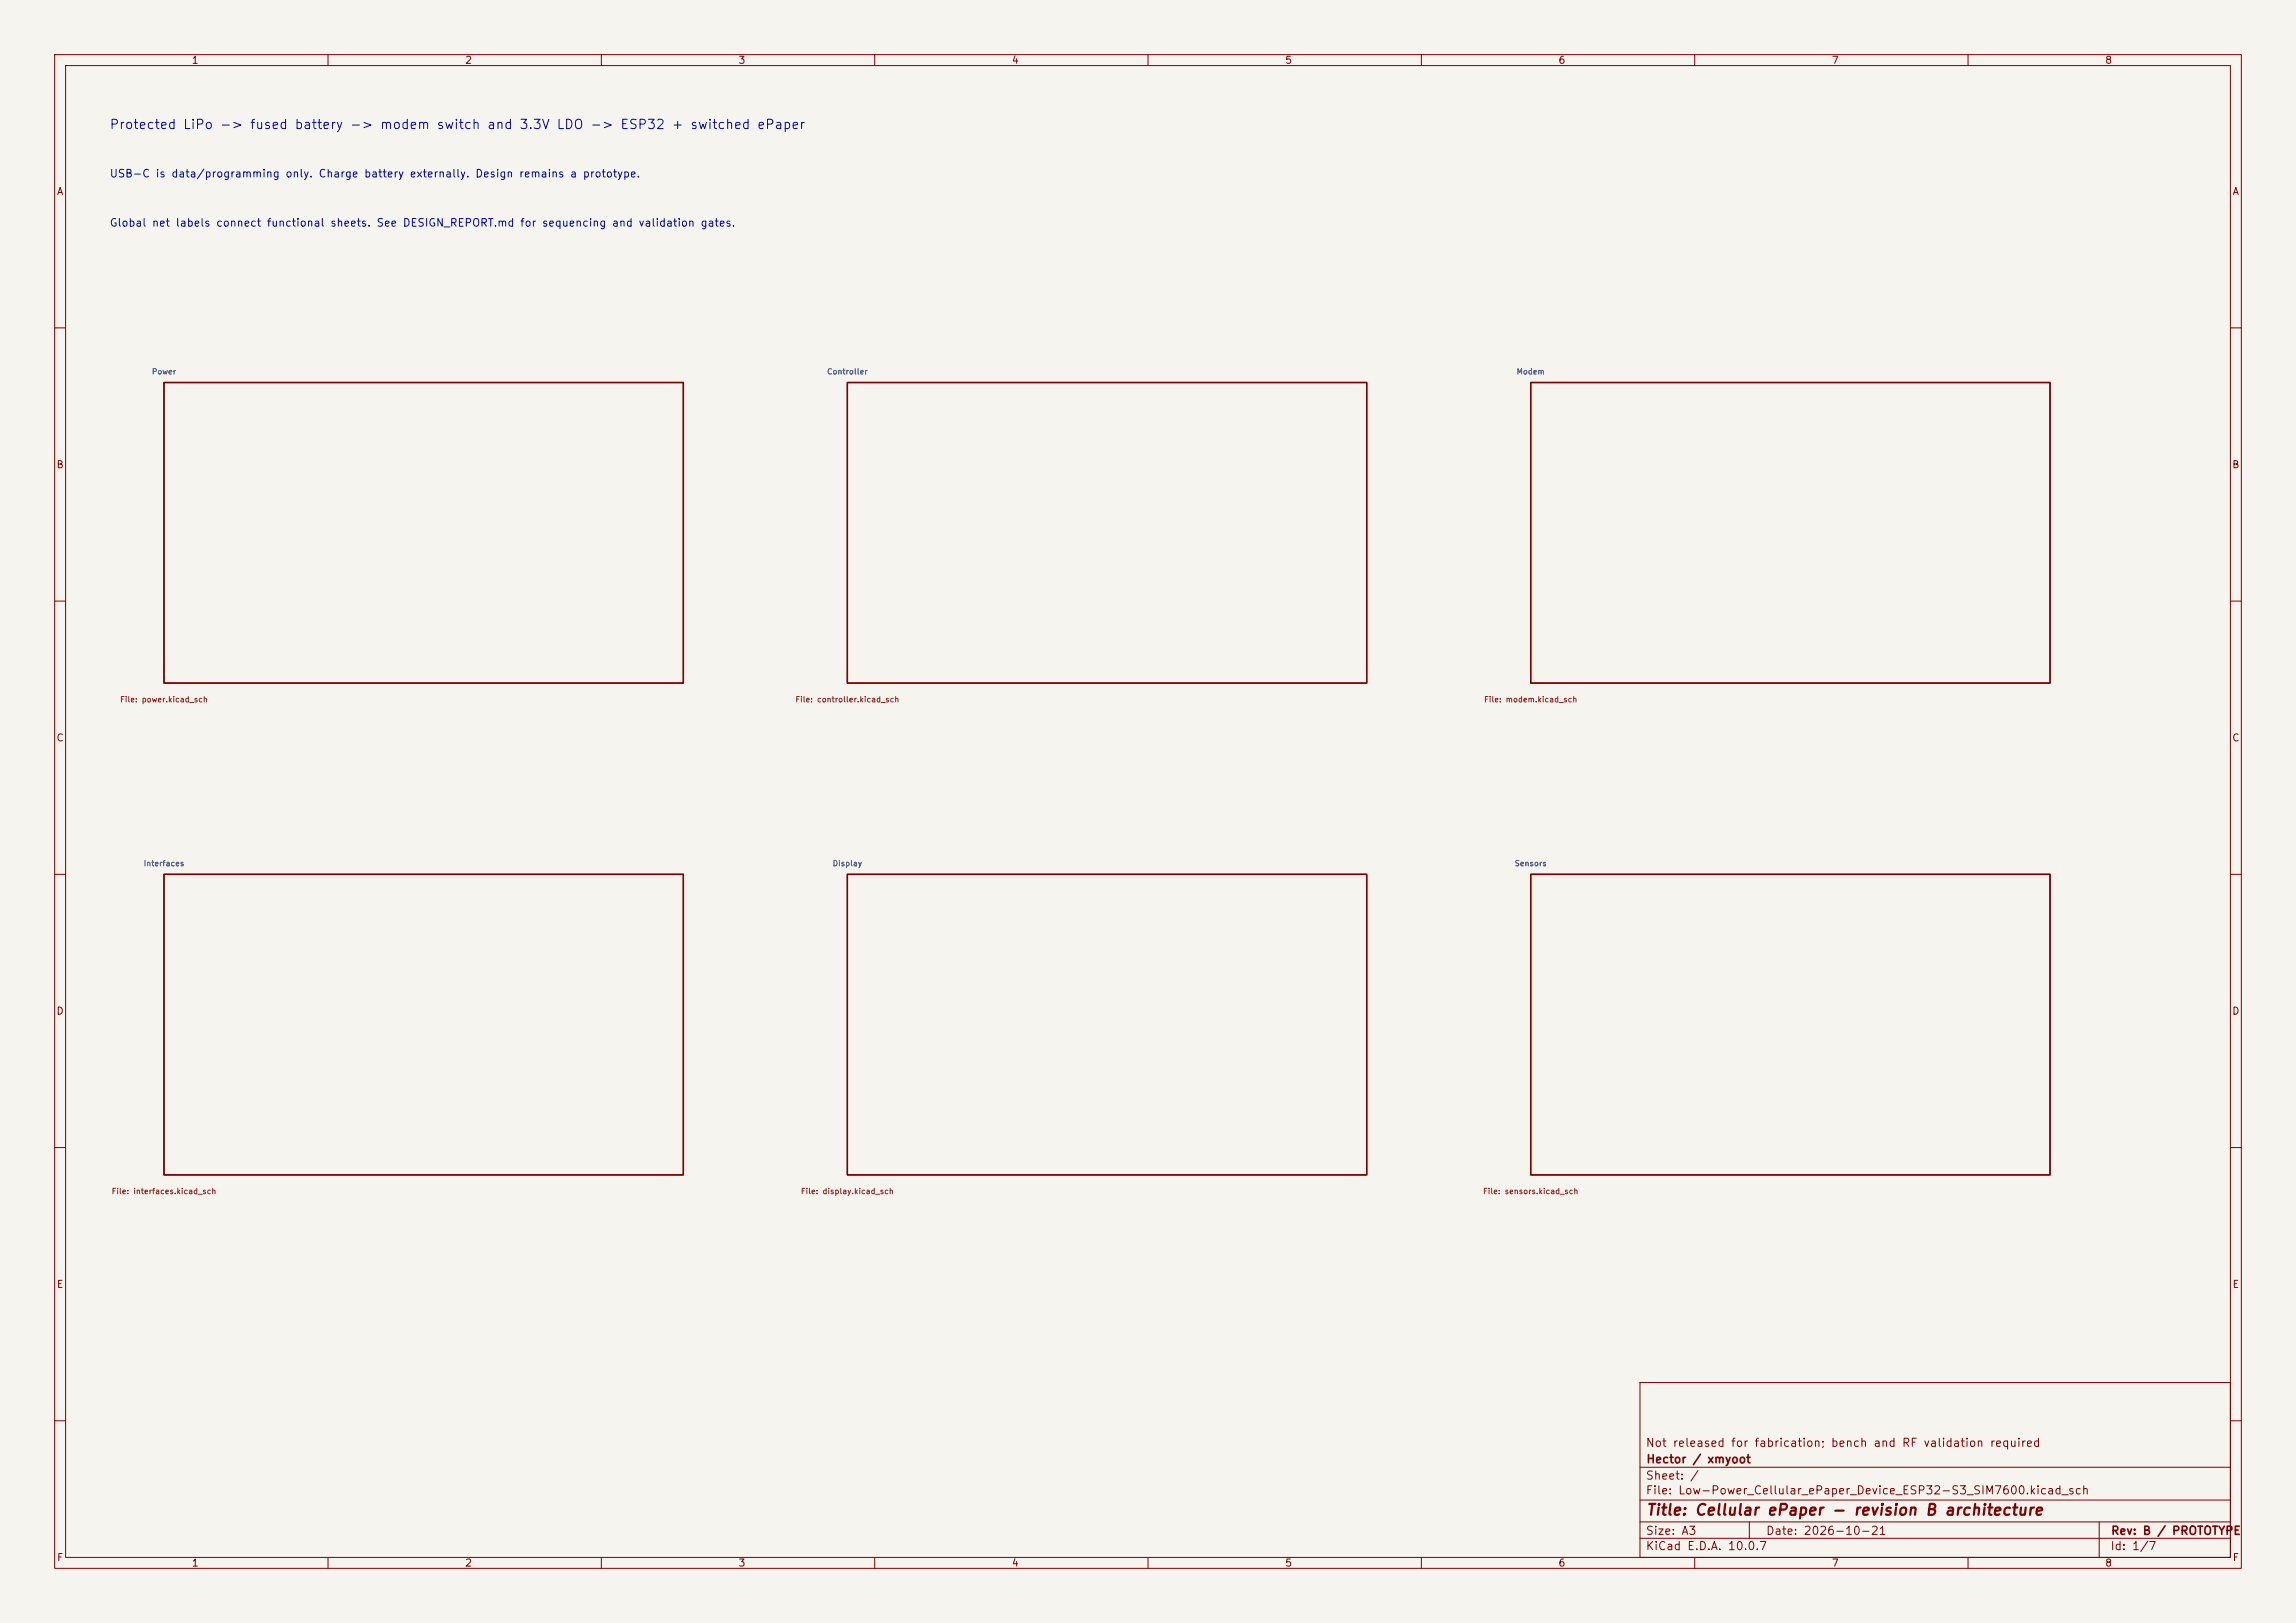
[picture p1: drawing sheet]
<svg xmlns="http://www.w3.org/2000/svg" width="420mm" height="297mm" viewBox="0 0 420 297" stroke-linecap="round" stroke-linejoin="round" font-family="sans-serif">
<defs><g id="words">
<text font-size="2" fill="#840000" x="301" y="277.8">Title: Cellular ePaper - revision B architecture</text>
<text font-size="1.7" fill="#0000c2" x="19.9" y="24">Protected LiPo -&gt; fused battery -&gt; modem switch and 3.3V LDO -&gt; ESP32 + switched ePaper</text>
<g font-size="1.5" fill="#840000">
<text x="300.9" y="265.1">Not released for fabrication; bench and RF validation required</text>
<text x="301" y="268.1">Hector / xmyoot</text>
<text x="300.9" y="273.8">File: Low-Power_Cellular_ePaper_Device_ESP32-S3_SIM7600.kicad_sch</text>
<text x="300.9" y="271.1">Sheet: /</text>
<text x="300.9" y="281.2">Size: A3</text>
<text x="322.9" y="281.2">Date: 2026-10-21</text>
<text x="386" y="281.2">Rev: B / PROTOTYPE</text>
<text x="300.9" y="284">KiCad E.D.A. 10.0.7</text>
<text x="385.9" y="284">Id: 1/7</text>
</g>
<g font-size="1.4" fill="#0000c2">
<text x="20" y="32.8">USB-C is data/programming only. Charge battery externally. Design remains a prototype.</text>
<text x="20" y="41.8">Global net labels connect functional sheets. See DESIGN_REPORT.md for sequencing and validation gates.</text>
</g>
<g font-size="1.3" fill="#840000">
<text x="35" y="12">1</text>
<text x="85" y="12">2</text>
<text x="135" y="12">3</text>
<text x="185" y="12">4</text>
<text x="235" y="12">5</text>
<text x="285" y="12">6</text>
<text x="335" y="12">7</text>
<text x="385" y="12">8</text>
<text x="10.3" y="36">A</text>
<text x="408.3" y="36">A</text>
<text x="10.2" y="86">B</text>
<text x="408.2" y="86">B</text>
<text x="10.2" y="136">C</text>
<text x="408.2" y="136">C</text>
<text x="10.2" y="186">D</text>
<text x="408.2" y="186">D</text>
<text x="10.3" y="236">E</text>
<text x="408.3" y="236">E</text>
<text x="10.3" y="286">F</text>
<text x="35" y="287">1</text>
<text x="85" y="287">2</text>
<text x="135" y="287">3</text>
<text x="185" y="287">4</text>
<text x="235" y="287">5</text>
<text x="285" y="287">6</text>
<text x="335" y="287">7</text>
<text x="385" y="287">8</text>
<text x="408.3" y="286">F</text>
</g>
<g font-size="1" fill="#006464">
<text x="27.7" y="68.8">Power</text>
<text x="151.2" y="68.8">Controller</text>
<text x="277.3" y="68.8">Modem</text>
<text x="26.2" y="158.8">Interfaces</text>
<text x="152.2" y="158.8">Display</text>
<text x="277" y="158.8">Sensors</text>
</g>
<g font-size="1" fill="#725600">
<text x="21.9" y="128.8">File: power.kicad_sch</text>
<text x="145.4" y="128.8">File: controller.kicad_sch</text>
<text x="271.4" y="128.8">File: modem.kicad_sch</text>
<text x="20.3" y="218.8">File: interfaces.kicad_sch</text>
<text x="146.4" y="218.8">File: display.kicad_sch</text>
<text x="271.2" y="218.8">File: sensors.kicad_sch</text>
</g>
</g></defs>
<path d="M0 0h420v297h-420z" fill="#f5f4ef" stroke="#f5f4ef" stroke-width=".18"/>
<g fill="none" stroke="#840000" stroke-width=".18">
<path d="M10 10h400v277h-400zM12 12h396v273h-396zM60 10v2M110 10v2M160 10v2M210 10v2M260 10v2M310 10v2M360 10v2M10 60h2M408 60h2M10 110h2"/>
<path d="M408 110h2M10 160h2M408 160h2M10 210h2M408 210h2M300 253h108v32h-108zM10 260h2M300 278.5h108M300 274.5h108M300 268.5h108M320 278.5v3M384 278.5v6.5"/>
<path d="M408 260h2M60 285v2M110 285v2M160 285v2M210 285v2M260 285v2M300 281.5h108M310 285v2M360 285v2"/>
</g>
<path d="M30 70h95v55h-95zM155 70h95v55h-95zM280 70h95v55h-95zM30 160h95v55h-95zM155 160h95v55h-95zM280 160h95v55h-95z" fill="none" stroke="#840000" stroke-width=".25"/>
<use href="#words"/>
</svg>
